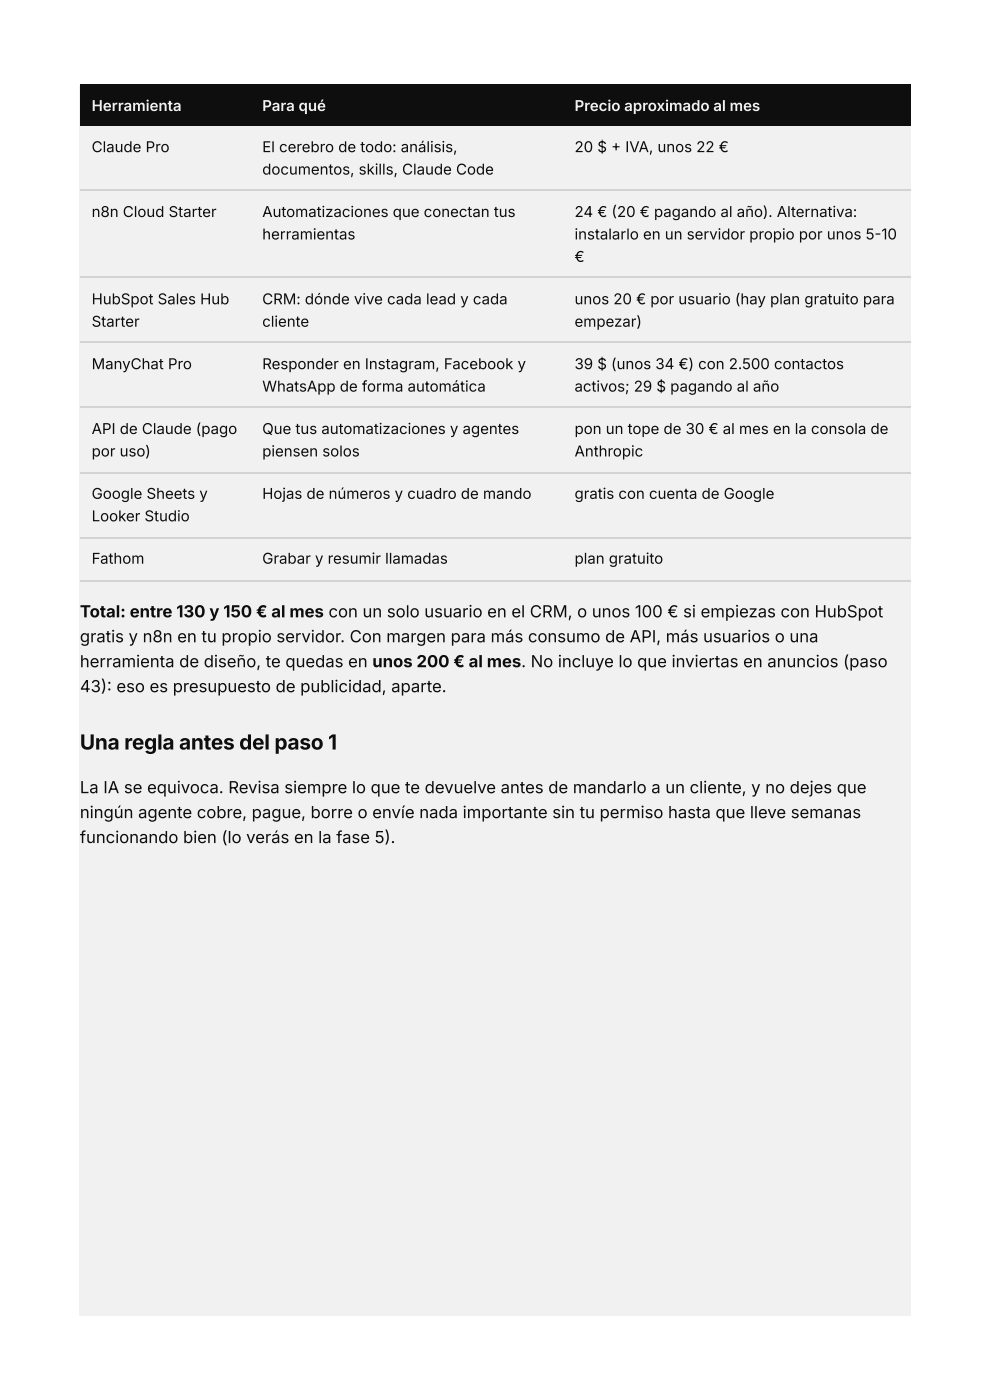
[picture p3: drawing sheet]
<svg xmlns="http://www.w3.org/2000/svg" width="210mm" height="297mm" viewBox="0 0 210 297" stroke-linecap="round" stroke-linejoin="round" font-family="sans-serif">
<defs><g id="words">
<text font-size="4.4" fill="#0e0e0d" x="16.9" y="159">Una regla antes del paso 1</text>
<g font-size="3.5" fill="#0e0e0d">
<text x="16.9" y="131">Total: entre 130 y 150 € al mes con un solo usuario en el CRM, o unos 100 € si empiezas con HubSpot</text>
<text x="16.9" y="136.3">gratis y n8n en tu propio servidor. Con margen para más consumo de API, más usuarios o una</text>
<text x="16.9" y="141.6">herramienta de diseño, te quedas en unos 200 € al mes. No incluye lo que inviertas en anuncios (paso</text>
<text x="16.9" y="146.8">43): eso es presupuesto de publicidad, aparte.</text>
<text x="16.9" y="168.3">La IA se equivoca. Revisa siempre lo que te devuelve antes de mandarlo a un cliente, y no dejes que</text>
<text x="16.9" y="173.6">ningún agente cobre, pague, borre o envíe nada importante sin tu permiso hasta que lleve semanas</text>
<text x="16.9" y="178.9">funcionando bien (lo verás en la fase 5).</text>
</g>
<g font-size="3.2" fill="#f4f1ea">
<text x="19.4" y="23.5">Herramienta</text>
<text x="55.6" y="23.5">Para qué</text>
<text x="121.8" y="23.5">Precio aproximado al mes</text>
</g>
<g font-size="3.2" fill="#0e0e0d">
<text x="19.4" y="32.3">Claude Pro</text>
<text x="55.6" y="32.3">El cerebro de todo: análisis,</text>
<text x="121.8" y="32.3">20 $ + IVA, unos 22 €</text>
<text x="55.6" y="37">documentos, skills, Claude Code</text>
<text x="19.4" y="46">n8n Cloud Starter</text>
<text x="55.6" y="46">Automatizaciones que conectan tus</text>
<text x="121.8" y="46">24 € (20 € pagando al año). Alternativa:</text>
<text x="55.6" y="50.8">herramientas</text>
<text x="121.8" y="50.8">instalarlo en un servidor propio por unos 5-10</text>
<text x="121.8" y="55.6">€</text>
<text x="19.4" y="64.6">HubSpot Sales Hub</text>
<text x="55.6" y="64.6">CRM: dónde vive cada lead y cada</text>
<text x="121.8" y="64.6">unos 20 € por usuario (hay plan gratuito para</text>
<text x="19.4" y="69.3">Starter</text>
<text x="55.6" y="69.3">cliente</text>
<text x="121.8" y="69.3">empezar)</text>
<text x="19.4" y="78.3">ManyChat Pro</text>
<text x="55.6" y="78.3">Responder en Instagram, Facebook y</text>
<text x="55.6" y="83.1">WhatsApp de forma automática</text>
<text x="121.8" y="78.3">39 $ (unos 34 €) con 2.500 contactos</text>
<text x="121.8" y="83.1">activos; 29 $ pagando al año</text>
<text x="19.4" y="92.1">API de Claude (pago</text>
<text x="55.6" y="92.1">Que tus automatizaciones y agentes</text>
<text x="121.8" y="92.1">pon un tope de 30 € al mes en la consola de</text>
<text x="19.4" y="96.8">por uso)</text>
<text x="55.6" y="96.8">piensen solos</text>
<text x="121.8" y="96.8">Anthropic</text>
<text x="19.4" y="105.8">Google Sheets y</text>
<text x="55.6" y="105.8">Hojas de números y cuadro de mando</text>
<text x="121.8" y="105.8">gratis con cuenta de Google</text>
<text x="19.4" y="110.6">Looker Studio</text>
<text x="19.4" y="119.6">Fathom</text>
<text x="55.6" y="119.6">Grabar y resumir llamadas</text>
<text x="121.8" y="119.6">plan gratuito</text>
</g>
</g></defs>
<g fill="#f4f1ea">
<path d="M16.9 18h176v260.9h-176z"/>
<path d="M16.9 18h176.1v261h-176.1z"/>
</g>
<g fill="#0e0e0d">
<path d="M16.9 18h36.3v8.7h-36.3z"/>
<path d="M53.2 18h66.1v8.7h-66.1z"/>
<path d="M119.3 18h73.7v8.7h-73.7z"/>
</g>
<path d="M16.9 40.3h176.1M16.9 58.9h176.1M16.9 72.6h176.1M16.9 86.4h176.1M16.9 100.4h176.1M16.9 114.2h176.1M16.9 123.2h176.1" fill="none" stroke="#d9d3c5" stroke-width=".26"/>
<use href="#words"/>
</svg>
